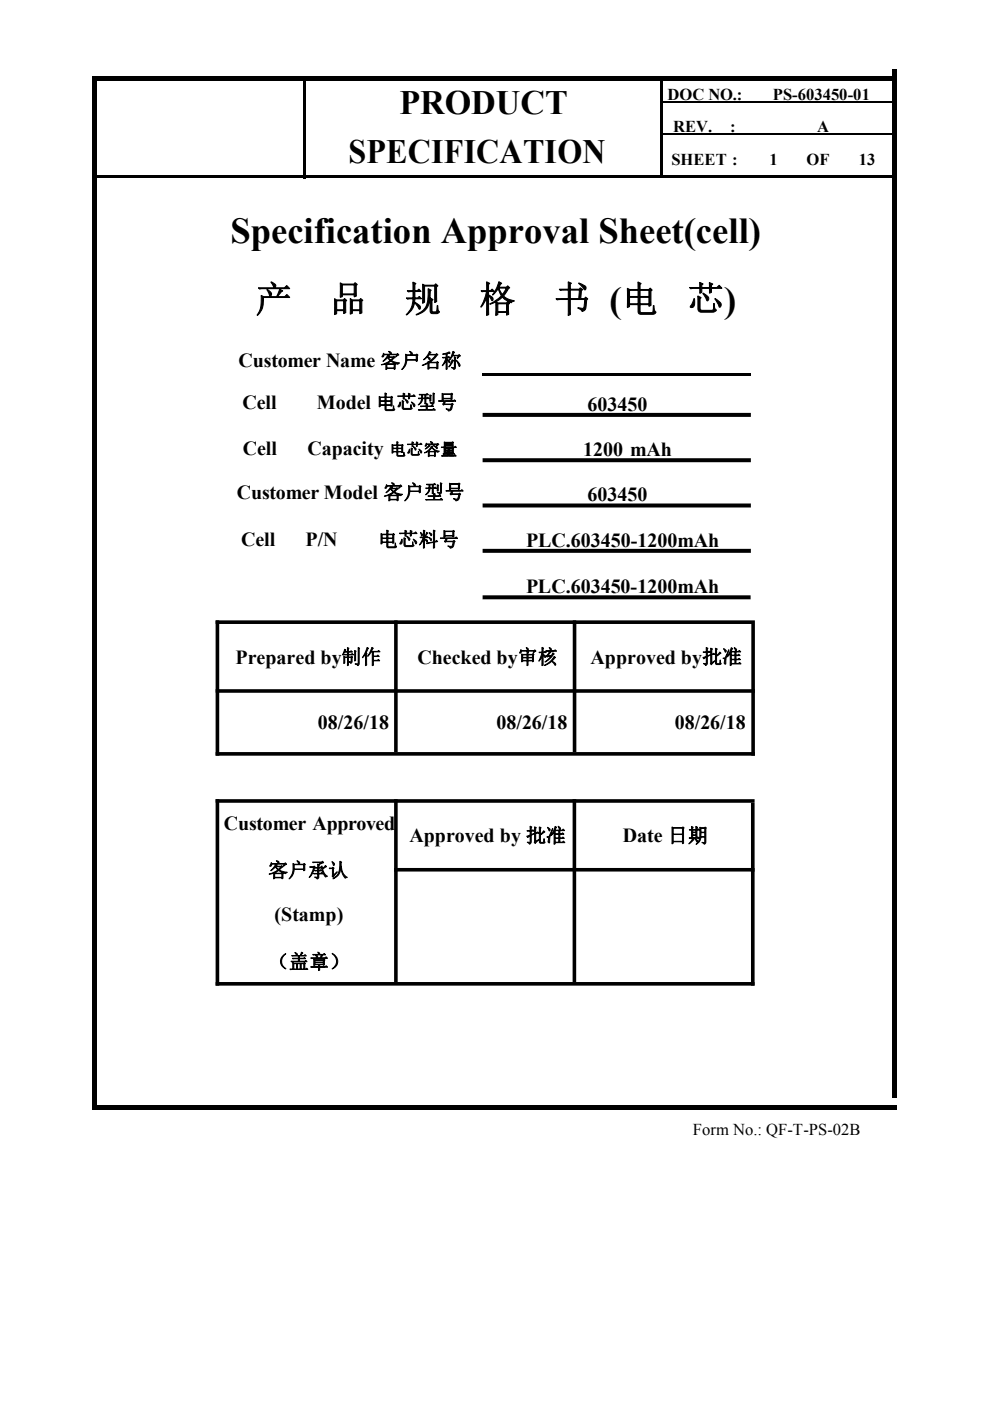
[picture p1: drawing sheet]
<svg xmlns="http://www.w3.org/2000/svg" width="210mm" height="297mm" viewBox="0 0 210 297" stroke-linecap="round" stroke-linejoin="round" font-family="sans-serif">
<defs><g id="words">
<g font-size="7.7">
<text x="48.9" y="51.5">Specification Approval Sheet(cell)</text>
<text x="54.2" y="66.1">产</text>
<text x="70" y="66.1">品</text>
<text x="85.8" y="66.1">规</text>
<text x="101.6" y="66.1">格</text>
<text x="117.4" y="66.1">书 (电</text>
<text x="145.7" y="66.1">芯)</text>
</g>
<g font-size="7.2">
<text x="84.7" y="24.1">PRODUCT</text>
<text x="73.9" y="34.5">SPECIFICATION</text>
</g>
<g font-size="4.2">
<text x="50.6" y="77.9">Customer Name 客户名称</text>
<text x="51.4" y="86.7">Cell</text>
<text x="67.2" y="86.7">Model 电芯型号</text>
<text x="124.5" y="87.1">603450</text>
<text x="51.5" y="96.5">Cell</text>
<text x="65.2" y="96.5">Capacity</text>
<text x="123.7" y="96.7">1200 mAh</text>
<text x="50.2" y="105.8">Customer Model 客户型号</text>
<text x="124.5" y="106.3">603450</text>
<text x="51.1" y="115.8">Cell</text>
<text x="64.8" y="115.8">P/N</text>
<text x="80.1" y="115.8">电芯料号</text>
<text x="111.5" y="115.9">PLC.603450-1200mAh</text>
<text x="111.5" y="125.8">PLC.603450-1200mAh</text>
<text x="50" y="140.7">Prepared by制作</text>
<text x="88.5" y="140.7">Checked by审核</text>
<text x="125.2" y="140.7">Approved by批准</text>
<text x="67.4" y="154.6">08/26/18</text>
<text x="105.2" y="154.6">08/26/18</text>
<text x="143" y="154.6">08/26/18</text>
<text x="47.5" y="176">Customer Approved</text>
<text x="86.8" y="178.6">Approved by 批准</text>
<text x="132" y="178.6">Date 日期</text>
<text x="56.9" y="185.9">客户承认</text>
<text x="58.2" y="195.3">(Stamp)</text>
<text x="57" y="205.3">（盖章）</text>
</g>
<g font-size="3.5">
<text x="141.5" y="21.1">DOC NO.:</text>
<text x="163.8" y="21.1">PS-603450-01</text>
<text x="142.7" y="28">REV.</text>
<text x="154.8" y="28">:</text>
<text x="173.2" y="28">A</text>
<text x="142.3" y="34.9">SHEET :</text>
<text x="163.1" y="34.9">1</text>
<text x="170.9" y="34.9">OF</text>
<text x="182.1" y="34.9">13</text>
<text x="82.6" y="96.5">电芯容量</text>
<text x="146.9" y="240.6">Form No.: QF-T-PS-02B</text>
</g>
</g></defs>
<path d="M19.7 16.3h.9v219h-.9zM20.6 16.3h169.4v.9h-169.4zM64.2 17.2h.6v20.6h-.6zM139.9 16.8h.6v20.6h-.6zM189.1 14.7h.9v218.2h-.9zM20.6 37.2h168.5v.6h-168.5zM102.3 79.1h56.8v.7h-56.8zM20.6 234.3h169.4v.9h-169.4z" fill="#000"/>
<path d="M140.5 21.6h48.6M140.5 28.5h48.6" fill="none" stroke="#000" stroke-width=".28"/>
<path d="M102.3 88h56.9M102.3 97.6h56.9M102.3 107.2h56.9M102.3 116.8h56.9M102.3 126.6h56.8" fill="none" stroke="#000" stroke-width=".85" stroke-linecap="butt"/>
<g fill="none" stroke="#000" stroke-width=".76" stroke-linecap="butt">
<path d="M45.7 131.9h114.3M46.1 131.5v28.7M83.9 131.5v28M121.8 131.5v28M159.6 132.3v27.9M45.7 146.5h114.3M45.7 159.8h114.3M45.7 169.8h114.3M46.1 169.4v39.6M83.9 169.4v38.8M121.8 169.4v38.8M159.6 170.2v38.8"/>
<path d="M83.5 184.4h76.5M45.7 208.6h114.3"/>
</g>
<use href="#words"/>
</svg>
